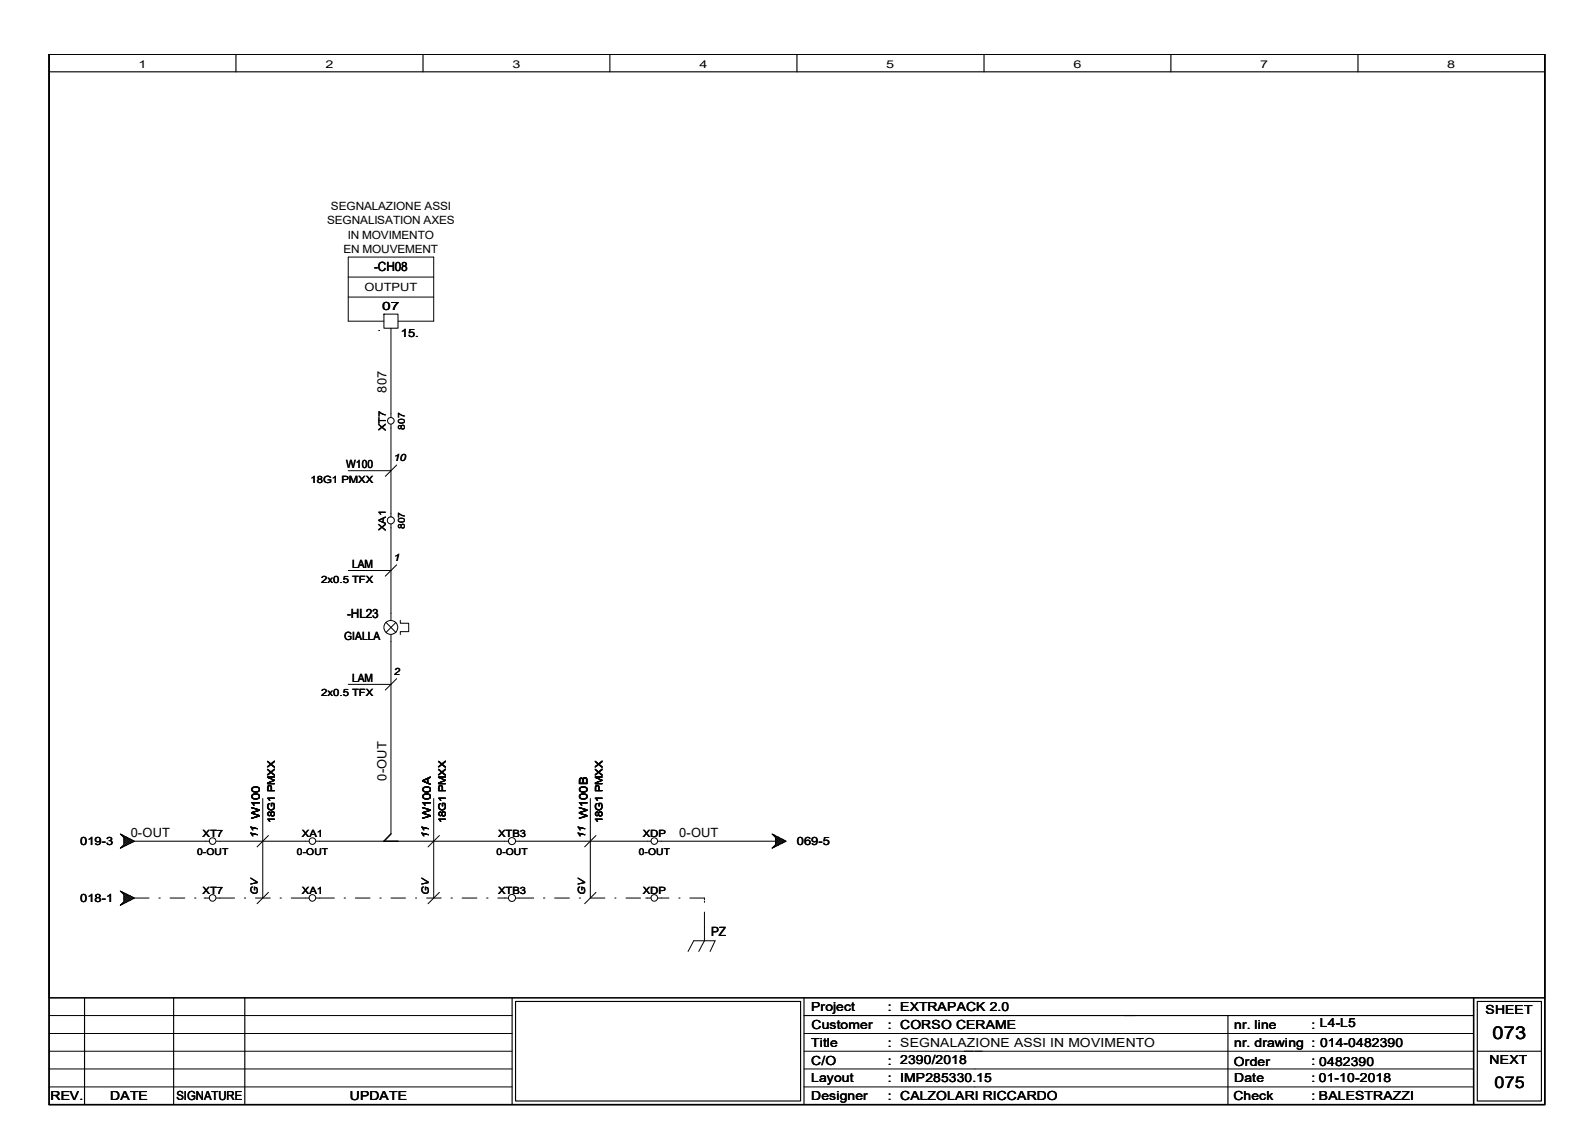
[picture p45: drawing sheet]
<svg xmlns="http://www.w3.org/2000/svg" width="297mm" height="210mm" viewBox="0 0 297 210" stroke-linecap="round" stroke-linejoin="round" font-family="sans-serif">
<defs><g id="words">
<text font-size="3.3" x="278" y="193.5">073</text>
<text font-size="3" x="278.3" y="202.6">075</text>
<g font-size="2.4">
<text x="69.7" y="50.5">-CH08</text>
<text x="72" y="73.2" transform="rotate(-90 72 73.2)">807</text>
<text x="64.7" y="115.1">-HL23</text>
<text x="72" y="145.4" transform="rotate(-90 72 145.4)">0-OUT</text>
<text x="24.3" y="155.9">0-OUT</text>
<text x="126.5" y="155.9">0-OUT</text>
<text x="132.5" y="174.4">PZ</text>
</g>
<g font-size="2.3">
<text x="151.1" y="188.3">Project</text>
<text x="151.1" y="191.7">Customer</text>
<text x="165.4" y="188.3">: EXTRAPACK 2.0</text>
<text x="165.4" y="191.6">: CORSO CERAME</text>
<text x="229.9" y="191.6">nr. line</text>
<text x="244.3" y="191.6">: L4-L5</text>
<text x="276.6" y="188.9">SHEET</text>
<text x="151.1" y="194.9">Title</text>
<text x="165.4" y="194.9">: SEGNALAZIONE ASSI IN MOVIMENTO</text>
<text x="229.8" y="195">nr. drawing : 014-0482390</text>
<text x="151.1" y="198.3">C/O</text>
<text x="151.1" y="201.6">Layout</text>
<text x="165.4" y="198.3">: 2390/2018</text>
<text x="165.4" y="201.6">: IMP285330.15</text>
<text x="229.8" y="198.5">Order</text>
<text x="229.9" y="201.5">Date</text>
<text x="244.3" y="198.3">: 0482390</text>
<text x="244.3" y="201.6">: 01-10-2018</text>
<text x="277.4" y="198.2">NEXT</text>
<text x="9.4" y="204.9">REV.</text>
<text x="20.5" y="204.9">DATE</text>
<text x="32.8" y="204.9">SIGNATURE</text>
<text x="65.1" y="204.9">UPDATE</text>
<text x="151.1" y="204.9">Designer</text>
<text x="165.4" y="204.9">: CALZOLARI RICCARDO</text>
<text x="229.7" y="204.9">Check</text>
<text x="244.3" y="204.9">: BALESTRAZZI</text>
<text x="245.6" y="204.9">BALESTRAZZI</text>
</g>
<g font-size="2.1">
<text x="60.9" y="41.8">SEGNALISATION AXES</text>
<text x="61.6" y="39.1">SEGNALAZIONE ASSI</text>
<text x="64" y="47.1">EN MOUVEMENT</text>
<text x="64.8" y="44.4">IN MOVIMENTO</text>
<text x="67.9" y="54.2">OUTPUT</text>
<text x="71.2" y="57.7">07</text>
<text x="74.7" y="62.7">15.</text>
<text x="64.5" y="87.2">W100</text>
<text x="65.6" y="105.7">LAM</text>
<text x="64.1" y="119.3">GIALLA</text>
<text x="65.6" y="127">LAM</text>
<text x="14.9" y="157.3">019-3</text>
<text x="148.4" y="157.3">069-5</text>
<text x="14.9" y="167.9">018-1</text>
</g>
<g font-size="2">
<text x="25.8" y="12.7">1</text>
<text x="60.6" y="12.7">2</text>
<text x="95.4" y="12.7">3</text>
<text x="130.3" y="12.7">4</text>
<text x="165.1" y="12.7">5</text>
<text x="199.9" y="12.7">6</text>
<text x="234.7" y="12.7">7</text>
<text x="269.5" y="12.7">8</text>
</g>
<g font-size="1.9">
<text x="71.9" y="80.3" transform="rotate(-90 71.9 80.3)">XT7</text>
<text x="57.8" y="89.9">18G1 PMXX</text>
<text x="73.3" y="85.9">10</text>
<text x="71.9" y="98.9" transform="rotate(-90 71.9 98.9)">XA1</text>
<text x="73.3" y="104.5">1</text>
<text x="59.8" y="108.5">2x0.5 TFX</text>
<text x="73.3" y="125.7">2</text>
<text x="59.8" y="129.7">2x0.5 TFX</text>
<text x="37.7" y="155.9">XT7</text>
<text x="51.2" y="153.3" transform="rotate(-90 51.2 153.3)">18G1 PMXX</text>
<text x="56.2" y="155.9">XA1</text>
<text x="83" y="153.3" transform="rotate(-90 83 153.3)">18G1 PMXX</text>
<text x="92.7" y="155.9">XTB3</text>
<text x="112.2" y="153.3" transform="rotate(-90 112.2 153.3)">18G1 PMXX</text>
<text x="119.7" y="155.9">XDP</text>
<text x="48" y="156.1" transform="rotate(-90 48 156.1)">11 W100</text>
<text x="79.8" y="156.1" transform="rotate(-90 79.8 156.1)">11 W100A</text>
<text x="109" y="156.1" transform="rotate(-90 109 156.1)">11 W100B</text>
<text x="37.7" y="166.5">XT7</text>
<text x="48" y="166.8" transform="rotate(-90 48 166.8)">GV</text>
<text x="56.2" y="166.5">XA1</text>
<text x="79.8" y="166.8" transform="rotate(-90 79.8 166.8)">GV</text>
<text x="92.7" y="166.5">XTB3</text>
<text x="109" y="166.8" transform="rotate(-90 109 166.8)">GV</text>
<text x="119.7" y="166.5">XDP</text>
</g>
<g font-size="1.7">
<text x="75.4" y="80" transform="rotate(-90 75.4 80)">807</text>
<text x="75.4" y="98.6" transform="rotate(-90 75.4 98.6)">807</text>
<text x="36.7" y="159.3">0-OUT</text>
<text x="55.3" y="159.3">0-OUT</text>
<text x="92.5" y="159.3">0-OUT</text>
<text x="119" y="159.3">0-OUT</text>
</g>
<text font-size="1.6" x="70.4" y="61.7">.</text>
</g></defs>
<path d="M9.1 10.1h278.6v195.6h-278.6zM274.4 185.8v19.9" fill="none" stroke="#000" stroke-width=".3"/>
<g fill="none" stroke="#000" stroke-width=".21">
<path d="M9.1 10.1h278.6v195.6h-278.6zM9.1 10.1h278.6v175.7h-278.6zM9.1 13.4h278.6M43.9 10.1v3.3M78.8 10.1v3.3M113.6 10.1v3.3M148.4 10.1v3.3M183.3 10.1v3.3M218.1 10.1v3.3M252.9 10.1v3.3M9.1 185.8h278.6M15.7 185.8v19.9"/>
<path d="M32.3 185.8v19.9M45.6 185.8v19.9M95.4 185.8v19.9M96 186.5h53.1v18.6h-53.1zM149.7 185.8v19.9M149.7 189.1h124.7M228.7 189.1v16.6M275.1 186.5h12v18.6h-12zM275.1 195.8h12"/>
</g>
<g fill="none" stroke="#000" stroke-width=".19">
<path d="M64.9 55.3h15.9M64.9 51.6h15.9M71.5 58.5h2.6v2.6h-2.6zM71.5 59.8h-6.6v-11.9h15.9v11.9h-6.7M72.8 61.1v16.6M72.8 79v17.3M64.9 87.7h7.9M72.8 97.6v17.9M73.9 86.6l-2.1 2.1M64.9 106.3h7.9M71.9 115.9l1.8 1.9M72.8 118.2v37.1l-1.3 1.4"/>
<path d="M73.7 115.9l-1.8 1.9M73.9 105.2l-2.1 2.1M74.5 115.5v.6h1.6v1.5h-1.6v.6M64.9 127.5h7.9M73.9 126.4l-2.1 2.1M22.4 155.3l2.7 1.4-2.7 1.3 .7-.7v-1.3zM22.5 157.9h.1M22.6 155.4h-.1M22.7 155.6l.1-.1 1.5 1.5 .5-.5M22.9 157.5l.2 .1M23.1 156.4l.4-.5 1.1 1M23.1 155.7l-.2 .1"/>
<path d="M23.1 156.2l.9 .9M23.1 156.5l.7 .8M23.1 157.3l.2 .2M23.3 155.8l-.2 .2M23.8 156l-.7 .8M24 156.2l-.9 .9M24.6 156.4l-1.1 1-.4-.5M24.8 156.8l-.5-.5-1.5 1.5-.1-.1M25.1 156.7h13.9M40.3 156.7h17.3M48.9 148.7v18.6M50 155.6l-2.1 2.1"/>
<path d="M58.9 156.7h35.8M80.8 148.7v18.6M81.8 155.6l-2.1 2.1M96 156.7h25.2M109.9 148.7v18.6h2.7M111 155.6l-2.1 2.1M122.6 156.7h21.8M143.8 155.3l2.6 1.4-2.6 1.3 .6-.7v-1.3zM143.9 157.9h.1M143.9 155.4h.1M144.1 155.6l.1-.1 1.5 1.5 .5-.5M144.3 157.5l.1 .1"/>
<path d="M144.4 156.4l.5-.5 1 1M144.4 155.7l-.1 .1M144.4 156.2l1 .9M144.4 156.5l.8 .8M144.4 157.3l.3 .2M144.7 155.8l-.3 .2M145.2 156l-.8 .8M145.4 156.2l-1 .9M145.9 156.4l-1 1-.5-.5M146.2 156.8l-.5-.5-1.5 1.5-.1-.1M22.4 165.9l2.7 1.4-2.7 1.3 .7-.7v-1.3zM22.5 168.5h.1"/>
<path d="M22.6 166l-.1 .1M22.7 166.2h.1l1.5 1.4 .5-.5M22.9 168.1l.2 .2M23.1 167l.4-.5 1.1 1M23.1 166.3l-.2 .1M23.1 166.8l.9 1M23.1 167.2l.7 .7M23.1 167.9l.2 .2M23.3 166.4l-.2 .2M23.8 166.6l-.7 .8M24 166.8l-.9 1M24.6 167l-1.1 1-.4-.5"/>
<path d="M24.8 167.4l-.5-.5-1.5 1.5-.1-.1M25.1 167.3h2.7M29.6 167.3h.2M31.7 167.3h2.7M36.2 167.3h.3M38 167.3h1M40.3 167.3h3.4M45.5 167.3h.3M47.6 167.3h2.7M50 166.2l-2.1 2.1M52.2 167.3h.2M54.2 167.3h3.4"/>
<path d="M58.9 167.3h3.4M64.1 167.3h.2M66.2 167.3h2.7M70.7 167.3h.3M72.8 167.3h2.7M77.4 167.3h.2M79.5 167.3h2.7M81.8 166.2l-2.1 2.1M84 167.3h.2M86.1 167.3h2.7M90.6 167.3h.3M92.7 167.3h2"/>
<path d="M96 167.3h3.4M101.2 167.3h.3M103.3 167.3h2.7M107.9 167.3h.2M111 166.2l-2.1 2.1M114.5 167.3h.2M116.6 167.3h2.7M120.3 167.3h.9M122.6 167.3h2M126.4 167.3h.3M128.1 177.2l1.1-2h4l-1 2M128.5 167.3h2.7v.3"/>
<path d="M131.2 167.8v.3M131.2 169.9v5.3l-1.1 2M9.1 195.8h86.3M9.1 199.1h86.3M9.1 192.5h86.3M9.1 189.1h86.3M149.7 195.8h124.7M149.7 199.1h124.7M149.7 192.5h124.7M9.1 202.4h86.3M149.7 202.4h124.7"/>
<circle cx="72.8" cy="78.4" r=".62"/>
<circle cx="72.8" cy="96.9" r=".66"/>
<circle cx="72.8" cy="116.9" r="1.3"/>
<circle cx="39.6" cy="156.6" r=".62"/>
<circle cx="58.2" cy="156.6" r=".62"/>
<circle cx="95.3" cy="156.7" r=".66"/>
<circle cx="121.9" cy="156.6" r=".62"/>
<circle cx="39.6" cy="167.2" r=".62"/>
<circle cx="58.2" cy="167.2" r=".62"/>
<circle cx="95.3" cy="167.2" r=".66"/>
<circle cx="121.9" cy="167.2" r=".62"/>
</g>
<use href="#words"/>
</svg>
